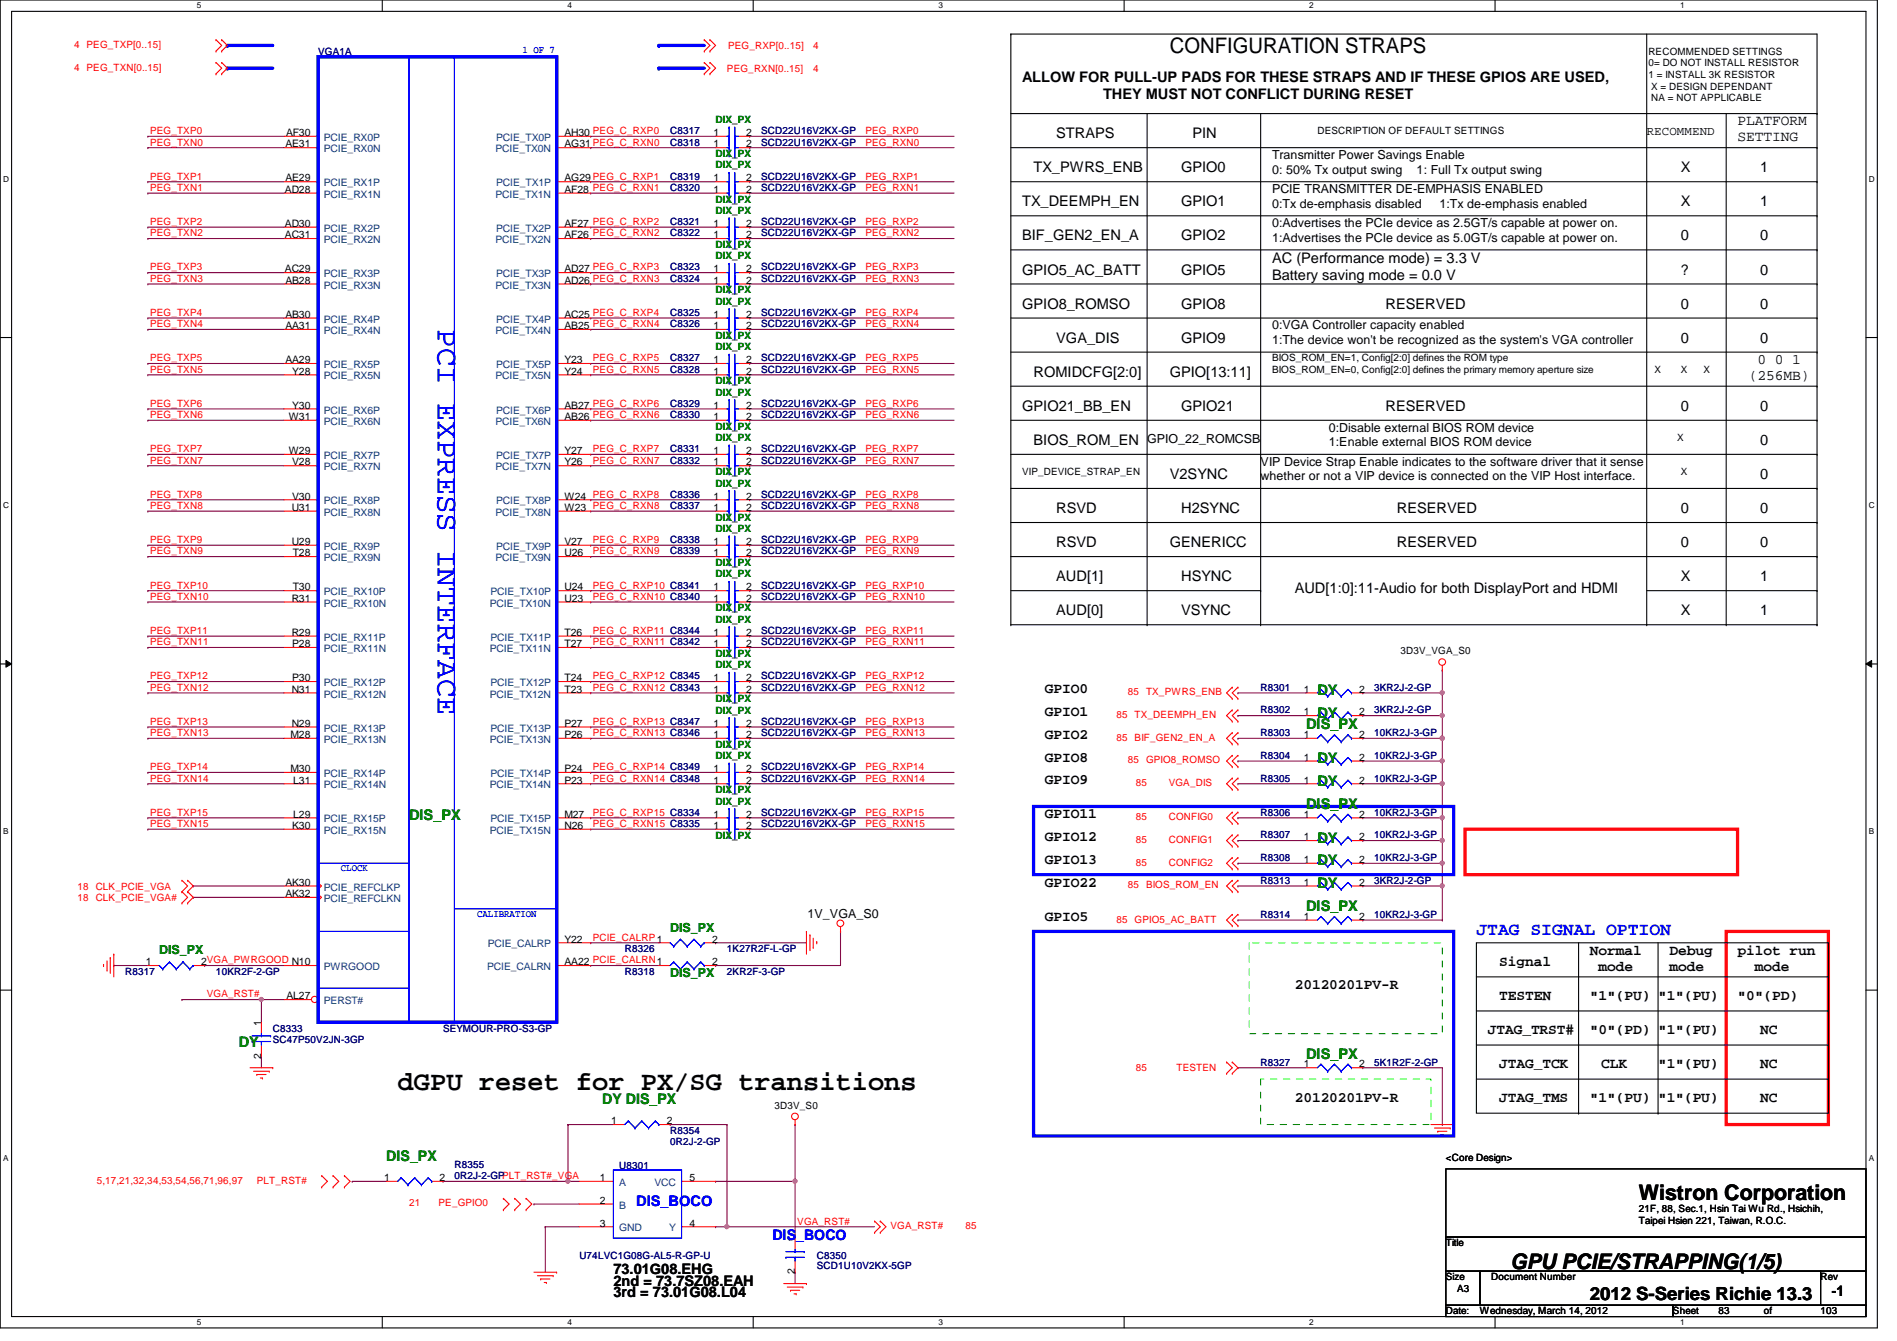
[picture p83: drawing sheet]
<svg xmlns="http://www.w3.org/2000/svg" width="297mm" height="210mm" viewBox="0 0 297 210" stroke-linecap="round" stroke-linejoin="round" font-family="sans-serif">
<defs><g id="words">
<text font-size="4.8" fill="#00f" x="68.5" y="51.6" transform="rotate(90 68.5 51.6)">PCI EXPRESS INTERFACE</text>
<text font-size="4.2" x="62.3" y="170.7">dGPU reset for PX/SG transitions</text>
<g font-size="3.3">
<text x="183.2" y="8.3">CONFIGURATION STRAPS</text>
<text x="256.6" y="187.9">Wistron Corporation</text>
<text x="236.5" y="198.6">GPU PCIE/STRAPPING(1/5)</text>
</g>
<text font-size="2.8" fill="#00f" x="231.2" y="146.4">JTAG SIGNAL OPTION</text>
<text font-size="2.8" x="249" y="203.5">2012 S-Series Richie 13.3</text>
<g font-size="2.3">
<text x="160.1" y="12.8">ALLOW FOR PULL-UP PADS FOR THESE STRAPS AND IF THESE GPIOS ARE USED,</text>
<text x="172.8" y="15.5">THEY MUST NOT CONFLICT DURING RESET</text>
<text x="165.4" y="21.6">STRAPS</text>
<text x="186.7" y="21.6">PIN</text>
<text x="272.1" y="19.6">PLATFORM</text>
<text x="272.1" y="22.1">SETTING</text>
<text x="161.8" y="27">TX_PWRS_ENB</text>
<text x="185" y="27">GPIO0</text>
<text x="263.2" y="27">X</text>
<text x="275.6" y="27">1</text>
<text x="160.1" y="32.3">TX_DEEMPH_EN</text>
<text x="185" y="32.3">GPIO1</text>
<text x="263.2" y="32.3">X</text>
<text x="275.6" y="32.3">1</text>
<text x="160.1" y="37.6">BIF_GEN2_EN_A</text>
<text x="185" y="37.6">GPIO2</text>
<text x="199.2" y="41.2">AC (Performance mode) = 3.3 V</text>
<text x="263.2" y="37.6">0</text>
<text x="275.6" y="37.6">0</text>
<text x="160.1" y="43">GPIO5_AC_BATT</text>
<text x="185" y="43">GPIO5</text>
<text x="199.2" y="43.9">Battery saving mode = 0.0 V</text>
<text x="263.2" y="43">?</text>
<text x="275.6" y="43">0</text>
<text x="160.1" y="48.3">GPIO8_ROMSO</text>
<text x="165.4" y="53.6">VGA_DIS</text>
<text x="185" y="53.6">GPIO9</text>
<text x="185" y="48.3">GPIO8</text>
<text x="217" y="48.3">RESERVED</text>
<text x="263.2" y="53.6">0</text>
<text x="263.2" y="48.3">0</text>
<text x="275.6" y="53.6">0</text>
<text x="275.6" y="48.3">0</text>
<text x="161.8" y="59">ROMIDCFG[2:0]</text>
<text x="183.2" y="59">GPIO[13:11]</text>
<text x="273.9" y="59.5">(256MB)</text>
<text x="275.2" y="57">0 0 1</text>
<text x="160.1" y="64.3">GPIO21_BB_EN</text>
<text x="185" y="64.3">GPIO21</text>
<text x="217" y="64.3">RESERVED</text>
<text x="263.2" y="64.3">0</text>
<text x="275.6" y="64.3">0</text>
<text x="161.8" y="69.6">BIOS_ROM_EN</text>
<text x="275.6" y="69.6">0</text>
<text x="183.2" y="75">V2SYNC</text>
<text x="275.6" y="75">0</text>
<text x="165.4" y="80.3">RSVD</text>
<text x="185" y="80.3">H2SYNC</text>
<text x="218.7" y="80.3">RESERVED</text>
<text x="263.2" y="80.3">0</text>
<text x="275.6" y="80.3">0</text>
<text x="165.4" y="85.6">RSVD</text>
<text x="183.2" y="85.6">GENERICC</text>
<text x="218.7" y="85.6">RESERVED</text>
<text x="263.2" y="85.6">0</text>
<text x="275.6" y="85.6">0</text>
<text x="165.4" y="91">AUD[1]</text>
<text x="185" y="91">HSYNC</text>
<text x="202.7" y="92.8">AUD[1:0]:11-Audio for both DisplayPort and HDMI</text>
<text x="263.2" y="91">X</text>
<text x="275.6" y="91">1</text>
<text x="165.4" y="96.3">AUD[0]</text>
<text x="185" y="96.3">VSYNC</text>
<text x="263.2" y="96.3">X</text>
<text x="275.6" y="96.3">1</text>
<text x="163.6" y="108.5">GPIO0</text>
<text x="163.6" y="112.1">GPIO1</text>
<text x="163.6" y="119.2">GPIO8</text>
<text x="163.6" y="115.7">GPIO2</text>
<text x="163.6" y="122.8">GPIO9</text>
<text x="163.6" y="128.1">GPIO11</text>
<text x="163.6" y="131.7">GPIO12</text>
<text x="163.6" y="135.2">GPIO13</text>
<text x="163.6" y="138.8">GPIO22</text>
<text x="163.6" y="144.1">GPIO5</text>
<text x="249" y="149.4">Normal</text>
<text x="261.4" y="149.4">Debug</text>
<text x="272.1" y="149.4">pilot run</text>
<text x="202.7" y="154.8">20120201PV-R</text>
<text x="234.7" y="151.2">Signal</text>
<text x="250.3" y="152">mode</text>
<text x="261.4" y="152">mode</text>
<text x="274.8" y="152">mode</text>
<text x="233" y="161.9">JTAG_TRST#</text>
<text x="234.7" y="156.5">TESTEN</text>
<text x="249" y="156.5">&quot;1&quot;(PU)</text>
<text x="249" y="161.9">&quot;0&quot;(PD) &quot;1&quot;(PU)</text>
<text x="259.6" y="156.5">&quot;1&quot;(PU)</text>
<text x="272.1" y="156.5">&quot;0&quot;(PD)</text>
<text x="275.6" y="161.9">NC</text>
<text x="234.7" y="167.2">JTAG_TCK</text>
<text x="250.7" y="167.2">CLK</text>
<text x="259.6" y="167.2">&quot;1&quot;(PU)</text>
<text x="275.6" y="167.2">NC</text>
<text x="202.7" y="172.6">20120201PV-R</text>
<text x="234.7" y="172.6">JTAG_TMS</text>
<text x="249" y="172.6">&quot;1&quot;(PU)</text>
<text x="259.6" y="172.6">&quot;1&quot;(PU)</text>
<text x="275.6" y="172.6">NC</text>
<text x="96.1" y="203">3rd = 73.01G08.L04</text>
<text x="96.1" y="201.3">2nd = 73.7SZ08.EAH</text>
<text x="96.1" y="199.5">73.01G08.EHG</text>
<text x="286.8" y="202.9">-1</text>
</g>
<g font-size="2.3" fill="#008000">
<text x="206.3" y="112.4">DY</text>
<text x="206.3" y="108.8">DY</text>
<text x="204.5" y="114.1">DIS_PX</text>
<text x="206.3" y="119.5">DY</text>
<text x="206.3" y="123">DY</text>
<text x="64" y="128.4">DIS_PX</text>
<text x="204.5" y="126.6">DIS_PX</text>
<text x="206.3" y="131.9">DY</text>
<text x="206.3" y="135.5">DY</text>
<text x="204.5" y="142.6">DIS_PX</text>
<text x="206.3" y="139">DY</text>
<text x="37.4" y="163.9">DY</text>
<text x="204.5" y="165.7">DIS_PX</text>
<text x="94.3" y="172.8">DY DIS_PX</text>
<text x="60.5" y="181.7">DIS_PX</text>
</g>
<g font-size="2.3" fill="#00f">
<text x="99.6" y="188.8">DIS_BOCO</text>
<text x="120.9" y="194.1">DIS_BOCO</text>
</g>
<g font-size="1.9">
<text x="257.8" y="21.1">RECOMMEND</text>
<text x="199.2" y="24.9">Transmitter Power Savings Enable</text>
<text x="199.2" y="27.2">0: 50% Tx output swing</text>
<text x="221.8" y="27.2">1: Full Tx output swing</text>
<text x="199.2" y="35.6">0:Advertises the PCIe device as 2.5GT/s capable at power on.</text>
<text x="199.2" y="30.2">PCIE TRANSMITTER DE-EMPHASIS ENABLED</text>
<text x="199.2" y="32.5">0:Tx de-emphasis disabled</text>
<text x="225.4" y="32.5">1:Tx de-emphasis enabled</text>
<text x="199.2" y="37.8">1:Advertises the PCIe device as 5.0GT/s capable at power on.</text>
<text x="199.2" y="51.6">0:VGA Controller capacity enabled</text>
<text x="199.2" y="53.8">1:The device won't be recognized as the system's VGA controller</text>
<text x="179.6" y="69.3">GPIO_22_ROMCSB</text>
<text x="208.1" y="67.6">0:Disable external BIOS ROM device</text>
<text x="208.1" y="69.8">1:Enable external BIOS ROM device</text>
<text x="197.4" y="72.9">VIP Device Strap Enable indicates to the software driver that it sense</text>
<text x="197.4" y="75.2">whether or not a VIP device is connected on the VIP Host interface.</text>
<text x="126.4" y="143.7">1V_VGA_S0</text>
</g>
<g font-size="1.9" fill="#008000">
<text x="24.9" y="149.4">DIS_PX</text>
<text x="104.9" y="145.8">DIS_PX</text>
<text x="104.9" y="153">DIS_PX</text>
</g>
<g font-size="1.6" fill="#f00">
<text x="11.6" y="11">4 PEG_TXN[0..15]</text>
<text x="11.6" y="7.5">4 PEG_TXP[0..15]</text>
<text x="113.8" y="11.2">PEG_RXN[0..15]</text>
<text x="114" y="7.7">PEG_RXP[0..15]</text>
<text x="127.3" y="11.2">4</text>
<text x="127.3" y="7.7">4</text>
<text x="23.5" y="21">PEG_TXP0</text>
<text x="23.5" y="22.8">PEG_TXN0</text>
<text x="135.5" y="21">PEG_RXP0</text>
<text x="135.5" y="22.8">PEG_RXN0</text>
<text x="23.5" y="28.1">PEG_TXP1</text>
<text x="23.5" y="29.9">PEG_TXN1</text>
<text x="135.5" y="28.1">PEG_RXP1</text>
<text x="135.5" y="29.9">PEG_RXN1</text>
<text x="23.5" y="35.2">PEG_TXP2</text>
<text x="135.5" y="35.2">PEG_RXP2</text>
<text x="23.5" y="37">PEG_TXN2</text>
<text x="135.5" y="37">PEG_RXN2</text>
<text x="23.5" y="42.3">PEG_TXP3</text>
<text x="23.5" y="44.1">PEG_TXN3</text>
<text x="135.5" y="42.3">PEG_RXP3</text>
<text x="135.5" y="44.1">PEG_RXN3</text>
<text x="23.5" y="49.4">PEG_TXP4</text>
<text x="23.5" y="51.2">PEG_TXN4</text>
<text x="135.5" y="49.4">PEG_RXP4</text>
<text x="135.5" y="51.2">PEG_RXN4</text>
<text x="23.5" y="56.6">PEG_TXP5</text>
<text x="23.5" y="58.3">PEG_TXN5</text>
<text x="92.8" y="56.6">PEG_C_RXP5</text>
<text x="92.8" y="58.3">PEG_C_RXN5</text>
<text x="135.5" y="56.6">PEG_RXP5</text>
<text x="135.5" y="58.3">PEG_RXN5</text>
<text x="23.5" y="63.7">PEG_TXP6</text>
<text x="23.5" y="65.4">PEG_TXN6</text>
<text x="135.5" y="63.7">PEG_RXP6</text>
<text x="135.5" y="65.4">PEG_RXN6</text>
<text x="23.5" y="70.8">PEG_TXP7</text>
<text x="92.8" y="70.8">PEG_C_RXP7</text>
<text x="135.5" y="70.8">PEG_RXP7</text>
<text x="23.5" y="77.9">PEG_TXP8</text>
<text x="23.5" y="72.6">PEG_TXN7</text>
<text x="92.8" y="72.6">PEG_C_RXN7</text>
<text x="135.5" y="72.6">PEG_RXN7</text>
<text x="135.5" y="77.9">PEG_RXP8</text>
<text x="23.5" y="79.7">PEG_TXN8</text>
<text x="135.5" y="79.7">PEG_RXN8</text>
<text x="23.5" y="85">PEG_TXP9</text>
<text x="23.5" y="86.8">PEG_TXN9</text>
<text x="92.8" y="85">PEG_C_RXP9</text>
<text x="92.8" y="86.8">PEG_C_RXN9</text>
<text x="135.5" y="85">PEG_RXP9</text>
<text x="135.5" y="86.8">PEG_RXN9</text>
<text x="23.5" y="92.1">PEG_TXP10</text>
<text x="23.5" y="93.9">PEG_TXN10</text>
<text x="92.8" y="92.1">PEG_C_RXP10 C8341</text>
<text x="92.8" y="93.9">PEG_C_RXN10 C8340</text>
<text x="135.5" y="92.1">PEG_RXP10</text>
<text x="135.5" y="93.9">PEG_RXN10</text>
<text x="23.5" y="99.2">PEG_TXP11</text>
<text x="23.5" y="101">PEG_TXN11</text>
<text x="92.8" y="99.2">PEG_C_RXP11 C8344</text>
<text x="92.8" y="101">PEG_C_RXN11 C8342</text>
<text x="135.5" y="99.2">PEG_RXP11</text>
<text x="135.5" y="101">PEG_RXN11</text>
<text x="23.5" y="106.3">PEG_TXP12</text>
<text x="92.8" y="106.3">PEG_C_RXP12 C8345</text>
<text x="135.5" y="106.3">PEG_RXP12</text>
<text x="23.5" y="113.5">PEG_TXP13</text>
<text x="23.5" y="108.1">PEG_TXN12</text>
<text x="92.8" y="113.5">PEG_C_RXP13 C8347</text>
<text x="92.8" y="108.1">PEG_C_RXN12 C8343</text>
<text x="135.5" y="113.5">PEG_RXP13</text>
<text x="135.5" y="108.1">PEG_RXN12</text>
<text x="174.8" y="112.4">85 TX_DEEMPH_EN</text>
<text x="176.6" y="108.8">85 TX_PWRS_ENB</text>
<text x="23.5" y="115.2">PEG_TXN13</text>
<text x="92.8" y="115.2">PEG_C_RXN13 C8346</text>
<text x="135.5" y="115.2">PEG_RXN13</text>
<text x="174.8" y="116">85 BIF_GEN2_EN_A</text>
<text x="176.6" y="119.5">85 GPIO8_ROMSO</text>
<text x="23.5" y="120.6">PEG_TXP14</text>
<text x="23.5" y="122.3">PEG_TXN14</text>
<text x="92.8" y="120.6">PEG_C_RXP14 C8349</text>
<text x="92.8" y="122.3">PEG_C_RXN14 C8348</text>
<text x="135.5" y="120.6">PEG_RXP14</text>
<text x="135.5" y="122.3">PEG_RXN14</text>
<text x="177.8" y="123.1">85</text>
<text x="183" y="123.1">VGA_DIS</text>
<text x="23.5" y="127.7">PEG_TXP15</text>
<text x="23.5" y="129.5">PEG_TXN15</text>
<text x="92.8" y="129.5">PEG_C_RXN15 C8335</text>
<text x="92.8" y="127.7">PEG_C_RXP15 C8334</text>
<text x="135.5" y="127.7">PEG_RXP15</text>
<text x="135.5" y="129.5">PEG_RXN15</text>
<text x="177.8" y="128.4">85</text>
<text x="177.8" y="132">85</text>
<text x="183" y="128.4">CONFIG0</text>
<text x="183" y="132">CONFIG1</text>
<text x="177.8" y="135.5">85</text>
<text x="183" y="135.5">CONFIG2</text>
<text x="12.1" y="139.2">18 CLK_PCIE_VGA</text>
<text x="12.1" y="141">18 CLK_PCIE_VGA#</text>
<text x="176.6" y="139.1">85 BIOS_ROM_EN</text>
<text x="92.8" y="147.2">PCIE_CALRP1</text>
<text x="174.8" y="144.4">85 GPIO5_AC_BATT</text>
<text x="32.4" y="156.1">VGA_RST#</text>
<text x="177.8" y="167.7">85</text>
<text x="184.2" y="167.7">TESTEN</text>
<text x="15.2" y="185.3">5,17,21,32,34,53,54,56,71,96,97</text>
<text x="40.2" y="185.3">PLT_RST#</text>
<text x="64" y="188.8">21</text>
<text x="68.7" y="188.8">PE_GPIO0</text>
<text x="124.8" y="191.7">VGA_RST#</text>
<text x="139.4" y="192.4">VGA_RST#</text>
<text x="151.2" y="192.4">85</text>
</g>
<g font-size="1.6" fill="#000080">
<text x="49.8" y="8.6">VGA1A</text>
<text x="104.9" y="21">C8317</text>
<text x="104.9" y="22.8">C8318</text>
<text x="119.2" y="21">SCD22U16V2KX-GP</text>
<text x="119.2" y="22.8">SCD22U16V2KX-GP</text>
<text x="104.9" y="28.1">C8319</text>
<text x="104.9" y="29.9">C8320</text>
<text x="119.2" y="28.1">SCD22U16V2KX-GP</text>
<text x="119.2" y="29.9">SCD22U16V2KX-GP</text>
<text x="104.9" y="35.2">C8321</text>
<text x="119.2" y="35.2">SCD22U16V2KX-GP</text>
<text x="104.9" y="37">C8322</text>
<text x="119.2" y="37">SCD22U16V2KX-GP</text>
<text x="104.9" y="42.3">C8323</text>
<text x="104.9" y="44.1">C8324</text>
<text x="119.2" y="42.3">SCD22U16V2KX-GP</text>
<text x="119.2" y="44.1">SCD22U16V2KX-GP</text>
<text x="104.9" y="49.4">C8325</text>
<text x="104.9" y="51.2">C8326</text>
<text x="119.2" y="49.4">SCD22U16V2KX-GP</text>
<text x="119.2" y="51.2">SCD22U16V2KX-GP</text>
<text x="104.9" y="56.6">C8327</text>
<text x="104.9" y="58.3">C8328</text>
<text x="119.2" y="56.6">SCD22U16V2KX-GP</text>
<text x="119.2" y="58.3">SCD22U16V2KX-GP</text>
<text x="104.9" y="65.4">C8330</text>
<text x="104.9" y="63.7">C8329</text>
<text x="119.2" y="65.4">SCD22U16V2KX-GP</text>
<text x="119.2" y="63.7">SCD22U16V2KX-GP</text>
<text x="104.9" y="70.8">C8331</text>
<text x="119.2" y="70.8">SCD22U16V2KX-GP</text>
<text x="104.9" y="77.9">C8336</text>
<text x="104.9" y="72.6">C8332</text>
<text x="119.2" y="77.9">SCD22U16V2KX-GP</text>
<text x="119.2" y="72.6">SCD22U16V2KX-GP</text>
<text x="104.9" y="79.7">C8337</text>
<text x="119.2" y="79.7">SCD22U16V2KX-GP</text>
<text x="104.9" y="86.8">C8339</text>
<text x="104.9" y="85">C8338</text>
<text x="119.2" y="86.8">SCD22U16V2KX-GP</text>
<text x="119.2" y="85">SCD22U16V2KX-GP</text>
<text x="119.2" y="92.1">SCD22U16V2KX-GP</text>
<text x="119.2" y="93.9">SCD22U16V2KX-GP</text>
<text x="119.2" y="101">SCD22U16V2KX-GP</text>
<text x="119.2" y="99.2">SCD22U16V2KX-GP</text>
<text x="119.2" y="106.3">SCD22U16V2KX-GP</text>
<text x="119.2" y="113.5">SCD22U16V2KX-GP</text>
<text x="119.2" y="108.1">SCD22U16V2KX-GP</text>
<text x="197.4" y="111.7">R8302</text>
<text x="197.4" y="108.1">R8301</text>
<text x="215.2" y="111.7">3KR2J-2-GP</text>
<text x="215.2" y="108.1">3KR2J-2-GP</text>
<text x="119.2" y="115.2">SCD22U16V2KX-GP</text>
<text x="197.4" y="118.8">R8304</text>
<text x="197.4" y="115.2">R8303</text>
<text x="215.2" y="118.8">10KR2J-3-GP</text>
<text x="215.2" y="115.2">10KR2J-3-GP</text>
<text x="119.2" y="122.3">SCD22U16V2KX-GP</text>
<text x="119.2" y="120.6">SCD22U16V2KX-GP</text>
<text x="197.4" y="122.3">R8305</text>
<text x="215.2" y="122.3">10KR2J-3-GP</text>
<text x="119.2" y="129.5">SCD22U16V2KX-GP</text>
<text x="119.2" y="127.7">SCD22U16V2KX-GP</text>
<text x="197.4" y="127.7">R8306</text>
<text x="197.4" y="131.2">R8307</text>
<text x="215.2" y="127.7">10KR2J-3-GP</text>
<text x="215.2" y="131.2">10KR2J-3-GP</text>
<text x="197.4" y="134.8">R8308</text>
<text x="215.2" y="134.8">10KR2J-3-GP</text>
<text x="197.4" y="143.7">R8314</text>
<text x="197.4" y="138.3">R8313</text>
<text x="215.2" y="143.7">10KR2J-3-GP</text>
<text x="215.2" y="138.3">3KR2J-2-GP</text>
<text x="97.8" y="149">R8326</text>
<text x="113.8" y="149">1K27R2F-L-GP</text>
<text x="19.6" y="152.6">R8317</text>
<text x="33.8" y="152.6">10KR2F-2-GP</text>
<text x="97.8" y="152.6">R8318</text>
<text x="113.8" y="152.6">2KR2F-3-GP</text>
<text x="42.7" y="161.5">C8333</text>
<text x="69.4" y="161.5">SEYMOUR-PRO-S3-GP</text>
<text x="42.7" y="163.2">SC47P50V2JN-3GP</text>
<text x="197.4" y="166.8">R8327</text>
<text x="215.2" y="166.8">5K1R2F-2-GP</text>
<text x="104.9" y="177.5">R8354</text>
<text x="104.9" y="179.2">0R2J-2-GP</text>
<text x="71.2" y="182.8">R8355</text>
<text x="71.2" y="184.6">0R2J-2-GPPLT_RST#_VGA</text>
<text x="96.9" y="183">U8301</text>
<text x="90.7" y="197">U74LVC1G08G-AL5-R-GP-U</text>
<text x="127.9" y="197">C8350</text>
<text x="127.9" y="198.6">SCD1U10V2KX-5GP</text>
</g>
<g font-size="1.6" fill="#00f">
<text x="81.8" y="8.3">1 OF 7</text>
<text x="53.4" y="136.4">CLOCK</text>
<text x="74.7" y="143.5">CALIBRATION</text>
</g>
<g font-size="1.6">
<text x="258.1" y="8.6">RECOMMENDED SETTINGS</text>
<text x="258.1" y="10.4">0= DO NOT INSTALL RESISTOR</text>
<text x="258.1" y="12.2">1 = INSTALL 3K RESISTOR</text>
<text x="258.5" y="14">X = DESIGN DEPENDANT</text>
<text x="258.5" y="15.8">NA = NOT APPLICABLE</text>
<text x="44.7" y="23.1">AE31</text>
<text x="44.8" y="21.3">AF30</text>
<text x="88.4" y="23.1">AG31 PEG_C_RXN0</text>
<text x="88.4" y="21.3">AH30 PEG_C_RXP0</text>
<text x="111.7" y="21.3">1</text>
<text x="111.7" y="23.1">1</text>
<text x="116.8" y="21.3">2</text>
<text x="116.8" y="23.1">2</text>
<text x="206.3" y="21">DESCRIPTION OF DEFAULT SETTINGS</text>
<text x="44.7" y="28.4">AE29</text>
<text x="88.4" y="28.4">AG29 PEG_C_RXP1</text>
<text x="111.7" y="28.4">1</text>
<text x="116.8" y="28.4">2</text>
<text x="44.6" y="30.2">AD28</text>
<text x="44.6" y="35.5">AD30</text>
<text x="88.4" y="30.2">AF28 PEG_C_RXN1</text>
<text x="88.4" y="35.5">AF27 PEG_C_RXP2</text>
<text x="111.7" y="30.2">1</text>
<text x="111.7" y="35.5">1</text>
<text x="116.8" y="30.2">2</text>
<text x="116.8" y="35.5">2</text>
<text x="44.6" y="37.3">AC31</text>
<text x="88.4" y="37.3">AF26 PEG_C_RXN2</text>
<text x="111.7" y="37.3">1</text>
<text x="116.8" y="37.3">2</text>
<text x="44.6" y="42.6">AC29</text>
<text x="44.7" y="44.4">AB28</text>
<text x="88.4" y="44.4">AD26 PEG_C_RXN3</text>
<text x="88.4" y="42.6">AD27 PEG_C_RXP3</text>
<text x="111.7" y="42.6">1</text>
<text x="111.7" y="44.4">1</text>
<text x="116.8" y="42.6">2</text>
<text x="116.8" y="44.4">2</text>
<text x="44.7" y="51.5">AA31</text>
<text x="44.7" y="49.7">AB30</text>
<text x="88.4" y="51.5">AB25 PEG_C_RXN4</text>
<text x="88.4" y="49.7">AC25 PEG_C_RXP4</text>
<text x="111.7" y="49.7">1</text>
<text x="111.7" y="51.5">1</text>
<text x="116.8" y="49.7">2</text>
<text x="116.8" y="51.5">2</text>
<text x="44.7" y="56.9">AA29</text>
<text x="45.8" y="58.6">Y28</text>
<text x="88.4" y="58.6">Y24</text>
<text x="88.4" y="56.9">Y23</text>
<text x="111.7" y="56.9">1</text>
<text x="111.7" y="58.6">1</text>
<text x="116.8" y="56.9">2</text>
<text x="116.8" y="58.6">2</text>
<text x="199.2" y="56.6">BIOS_ROM_EN=1, Config[2:0] defines the ROM type</text>
<text x="199.2" y="58.4">BIOS_ROM_EN=0, Config[2:0] defines the primary memory aperture size</text>
<text x="259.1" y="58.3">X</text>
<text x="263.2" y="58.3">X</text>
<text x="266.7" y="58.3">X</text>
<text x="45.2" y="65.7">W31</text>
<text x="45.8" y="64">Y30</text>
<text x="88.4" y="65.7">AB26 PEG_C_RXN6</text>
<text x="88.4" y="64">AB27 PEG_C_RXP6</text>
<text x="111.7" y="65.7">1</text>
<text x="111.7" y="64">1</text>
<text x="116.8" y="65.7">2</text>
<text x="116.8" y="64">2</text>
<text x="45.2" y="71.1">W29</text>
<text x="88.4" y="71.1">Y27</text>
<text x="111.7" y="71.1">1</text>
<text x="116.8" y="71.1">2</text>
<text x="262.6" y="69">X</text>
<text x="45.8" y="72.9">V28</text>
<text x="88.4" y="72.9">Y26</text>
<text x="111.7" y="72.9">1</text>
<text x="116.8" y="72.9">2</text>
<text x="160.1" y="74.3">VIP_DEVICE_STRAP_EN</text>
<text x="263.2" y="74.3">X</text>
<text x="45.7" y="80">U31</text>
<text x="45.8" y="78.2">V30</text>
<text x="88.4" y="80">W23 PEG_C_RXN8</text>
<text x="88.4" y="78.2">W24 PEG_C_RXP8</text>
<text x="111.7" y="80">1</text>
<text x="111.7" y="78.2">1</text>
<text x="116.8" y="80">2</text>
<text x="116.8" y="78.2">2</text>
<text x="45.7" y="85.3">U29</text>
<text x="45.8" y="87.1">T28</text>
<text x="88.4" y="87.1">U26</text>
<text x="88.4" y="85.3">V27</text>
<text x="111.7" y="87.1">1</text>
<text x="111.7" y="85.3">1</text>
<text x="116.8" y="87.1">2</text>
<text x="116.8" y="85.3">2</text>
<text x="45.7" y="94.2">R31</text>
<text x="45.8" y="92.4">T30</text>
<text x="88.4" y="94.2">U23</text>
<text x="88.4" y="92.4">U24</text>
<text x="111.7" y="92.4">1</text>
<text x="111.7" y="94.2">1</text>
<text x="116.8" y="92.4">2</text>
<text x="116.8" y="94.2">2</text>
<text x="45.7" y="99.5">R29</text>
<text x="45.8" y="101.3">P28</text>
<text x="88.4" y="101.3">T27</text>
<text x="88.4" y="99.5">T26</text>
<text x="111.7" y="101.3">1</text>
<text x="111.7" y="99.5">1</text>
<text x="116.8" y="101.3">2</text>
<text x="116.8" y="99.5">2</text>
<text x="45.8" y="106.6">P30</text>
<text x="88.4" y="106.6">T24</text>
<text x="111.7" y="106.6">1</text>
<text x="116.8" y="106.6">2</text>
<text x="219.3" y="102.4">3D3V_VGA_S0</text>
<text x="45.7" y="108.4">N31</text>
<text x="45.7" y="113.7">N29</text>
<text x="88.4" y="108.4">T23</text>
<text x="88.4" y="113.7">P27</text>
<text x="111.7" y="113.7">1</text>
<text x="111.7" y="108.4">1</text>
<text x="116.8" y="113.7">2</text>
<text x="116.8" y="108.4">2</text>
<text x="204.2" y="112">1</text>
<text x="204.2" y="108.4">1</text>
<text x="212.8" y="112">2</text>
<text x="212.8" y="108.4">2</text>
<text x="45.5" y="115.5">M28</text>
<text x="88.4" y="115.5">P26</text>
<text x="111.7" y="115.5">1</text>
<text x="116.8" y="115.5">2</text>
<text x="204.2" y="119.1">1</text>
<text x="204.2" y="115.5">1</text>
<text x="212.8" y="119.1">2</text>
<text x="212.8" y="115.5">2</text>
<text x="45.5" y="120.9">M30</text>
<text x="45.9" y="122.6">L31</text>
<text x="88.4" y="122.6">P23</text>
<text x="88.4" y="120.9">P24</text>
<text x="111.7" y="122.6">1</text>
<text x="111.7" y="120.9">1</text>
<text x="116.8" y="122.6">2</text>
<text x="116.8" y="120.9">2</text>
<text x="204.2" y="122.6">1</text>
<text x="212.8" y="122.6">2</text>
<text x="45.8" y="129.8">K30</text>
<text x="45.9" y="128">L29</text>
<text x="88.4" y="129.8">N26</text>
<text x="88.4" y="128">M27</text>
<text x="111.7" y="129.8">1</text>
<text x="111.7" y="128">1</text>
<text x="116.8" y="129.8">2</text>
<text x="116.8" y="128">2</text>
<text x="204.2" y="128">1</text>
<text x="204.2" y="131.5">1</text>
<text x="212.8" y="128">2</text>
<text x="212.8" y="131.5">2</text>
<text x="204.2" y="135.1">1</text>
<text x="212.8" y="135.1">2</text>
<text x="44.7" y="140.4">AK32</text>
<text x="44.7" y="138.6">AK30</text>
<text x="204.2" y="144">1</text>
<text x="204.2" y="138.6">1</text>
<text x="212.8" y="144">2</text>
<text x="212.8" y="138.6">2</text>
<text x="88.4" y="147.5">Y22</text>
<text x="111.5" y="147.5">2</text>
<text x="22.8" y="151.1">1</text>
<text x="31.5" y="151.1">2VGA_PWRGOOD N10</text>
<text x="88.4" y="151.1">AA22 PCIE_CALRN1</text>
<text x="111.5" y="151.1">2</text>
<text x="40.9" y="160.6" transform="rotate(-90 40.9 160.6)">1</text>
<text x="44.9" y="156.4">AL27</text>
<text x="40.9" y="165.7" transform="rotate(-90 40.9 165.7)">2</text>
<text x="204.2" y="167.1">1</text>
<text x="212.8" y="167.1">2</text>
<text x="121.3" y="173.6">3D3V_S0</text>
<text x="95.7" y="176">1</text>
<text x="104.4" y="176">2</text>
<text x="60.2" y="184.9">1</text>
<text x="68.8" y="184.9">2</text>
<text x="93.9" y="184.9">1</text>
<text x="107.9" y="184.9">5</text>
<text x="226.4" y="181.7">&lt;Core Design&gt;</text>
<text x="93.9" y="188.4">2</text>
<text x="93.9" y="192">3</text>
<text x="107.9" y="192">4</text>
<text x="256.6" y="189.7">21F, 88, Sec.1, Hsin Tai Wu Rd., Hsichih,</text>
<text x="256.6" y="191.6">Taipei Hsien 221, Taiwan, R.O.C.</text>
<text x="124.5" y="194.4" transform="rotate(-90 124.5 194.4)">1</text>
<text x="226.4" y="195.1">Title</text>
<text x="124.5" y="199.5" transform="rotate(-90 124.5 199.5)">2</text>
<text x="226.4" y="200.4">Size</text>
<text x="228.2" y="202.2">A3</text>
<text x="233.5" y="200.4">Document Number</text>
<text x="285.1" y="200.4">Rev</text>
<text x="226.4" y="205.7">Date:</text>
<text x="231.7" y="205.7">Wednesday, March 14, 2012</text>
<text x="262" y="205.7">Sheet</text>
<text x="269.1" y="205.7">83</text>
<text x="276.2" y="205.7">of</text>
<text x="285.1" y="205.7">103</text>
</g>
<g font-size="1.6" fill="#004080">
<text x="50.7" y="23.8">PCIE_RX0N</text>
<text x="50.7" y="22.1">PCIE_RX0P</text>
<text x="77.6" y="23.8">PCIE_TX0N</text>
<text x="77.7" y="22.1">PCIE_TX0P</text>
<text x="50.7" y="29.2">PCIE_RX1P</text>
<text x="77.7" y="29.2">PCIE_TX1P</text>
<text x="50.7" y="30.9">PCIE_RX1N</text>
<text x="77.6" y="30.9">PCIE_TX1N</text>
<text x="50.7" y="38.1">PCIE_RX2N</text>
<text x="50.7" y="36.3">PCIE_RX2P</text>
<text x="77.6" y="38.1">PCIE_TX2N</text>
<text x="77.7" y="36.3">PCIE_TX2P</text>
<text x="50.7" y="45.2">PCIE_RX3N</text>
<text x="50.7" y="43.4">PCIE_RX3P</text>
<text x="77.6" y="45.2">PCIE_TX3N</text>
<text x="77.7" y="43.4">PCIE_TX3P</text>
<text x="50.7" y="52.3">PCIE_RX4N</text>
<text x="50.7" y="50.5">PCIE_RX4P</text>
<text x="77.6" y="52.3">PCIE_TX4N</text>
<text x="77.7" y="50.5">PCIE_TX4P</text>
<text x="50.7" y="59.4">PCIE_RX5N</text>
<text x="50.7" y="57.6">PCIE_RX5P</text>
<text x="77.6" y="59.4">PCIE_TX5N</text>
<text x="77.7" y="57.6">PCIE_TX5P</text>
<text x="50.7" y="64.7">PCIE_RX6P</text>
<text x="77.7" y="64.7">PCIE_TX6P</text>
<text x="50.7" y="66.5">PCIE_RX6N</text>
<text x="50.7" y="71.8">PCIE_RX7P</text>
<text x="77.6" y="66.5">PCIE_TX6N</text>
<text x="77.7" y="71.8">PCIE_TX7P</text>
<text x="50.7" y="73.6">PCIE_RX7N</text>
<text x="77.6" y="73.6">PCIE_TX7N</text>
<text x="50.7" y="80.7">PCIE_RX8N</text>
<text x="50.7" y="79">PCIE_RX8P</text>
<text x="77.6" y="80.7">PCIE_TX8N</text>
<text x="77.7" y="79">PCIE_TX8P</text>
<text x="50.7" y="87.8">PCIE_RX9N</text>
<text x="50.7" y="86.1">PCIE_RX9P</text>
<text x="77.6" y="87.8">PCIE_TX9N</text>
<text x="77.7" y="86.1">PCIE_TX9P</text>
<text x="50.7" y="95">PCIE_RX10N</text>
<text x="50.7" y="93.2">PCIE_RX10P</text>
<text x="76.7" y="95">PCIE_TX10N</text>
<text x="76.8" y="93.2">PCIE_TX10P</text>
<text x="50.7" y="100.3">PCIE_RX11P</text>
<text x="76.8" y="100.3">PCIE_TX11P</text>
<text x="50.7" y="102.1">PCIE_RX11N</text>
<text x="50.7" y="107.4">PCIE_RX12P</text>
<text x="76.7" y="102.1">PCIE_TX11N</text>
<text x="76.8" y="107.4">PCIE_TX12P</text>
<text x="50.7" y="109.2">PCIE_RX12N</text>
<text x="76.7" y="109.2">PCIE_TX12N</text>
<text x="50.7" y="116.3">PCIE_RX13N</text>
<text x="50.7" y="114.5">PCIE_RX13P</text>
<text x="76.7" y="116.3">PCIE_TX13N</text>
<text x="76.8" y="114.5">PCIE_TX13P</text>
<text x="50.7" y="123.4">PCIE_RX14N</text>
<text x="50.7" y="121.6">PCIE_RX14P</text>
<text x="76.7" y="123.4">PCIE_TX14N</text>
<text x="76.8" y="121.6">PCIE_TX14P</text>
<text x="50.7" y="130.5">PCIE_RX15N</text>
<text x="50.7" y="128.7">PCIE_RX15P</text>
<text x="76.7" y="130.5">PCIE_TX15N</text>
<text x="76.8" y="128.7">PCIE_TX15P</text>
<text x="50.7" y="141.2">PCIE_REFCLKN</text>
<text x="50.7" y="139.4">PCIE_REFCLKP</text>
<text x="76.4" y="148.3">PCIE_CALRP</text>
<text x="50.7" y="151.8">PWRGOOD</text>
<text x="76.3" y="151.8">PCIE_CALRN</text>
<text x="50.7" y="157.2">PERST#</text>
<text x="96.9" y="185.6">A</text>
<text x="102.5" y="185.6">VCC</text>
<text x="96.9" y="189.2">B</text>
<text x="96.9" y="192.7">GND</text>
<text x="104.8" y="192.7">Y</text>
</g>
<g font-size="1.6" fill="#008000">
<text x="112.1" y="19.3">DIX_PX</text>
<text x="112.1" y="26.4">DIX_PX</text>
<text x="112.1" y="24.6">DIX_PX</text>
<text x="112.1" y="31.7">DIX_PX</text>
<text x="112.1" y="33.5">DIX_PX</text>
<text x="112.1" y="38.8">DIX_PX</text>
<text x="112.1" y="40.6">DIX_PX</text>
<text x="112.1" y="47.7">DIX_PX</text>
<text x="112.1" y="45.9">DIX_PX</text>
<text x="112.1" y="53">DIX_PX</text>
<text x="112.1" y="54.8">DIX_PX</text>
<text x="112.1" y="60.2">DIX_PX</text>
<text x="112.1" y="61.9">DIX_PX</text>
<text x="112.1" y="69">DIX_PX</text>
<text x="112.1" y="67.3">DIX_PX</text>
<text x="112.1" y="76.2">DIX_PX</text>
<text x="112.1" y="74.4">DIX_PX</text>
<text x="112.1" y="83.3">DIX_PX</text>
<text x="112.1" y="81.5">DIX_PX</text>
<text x="112.1" y="88.6">DIX_PX</text>
<text x="112.1" y="90.4">DIX_PX</text>
<text x="112.1" y="95.7">DIX_PX</text>
<text x="112.1" y="97.5">DIX_PX</text>
<text x="112.1" y="102.8">DIX_PX</text>
<text x="112.1" y="104.6">DIX_PX</text>
<text x="112.1" y="111.7">DIX_PX</text>
<text x="112.1" y="109.9">DIX_PX</text>
<text x="112.1" y="118.8">DIX_PX</text>
<text x="112.1" y="117.1">DIX_PX</text>
<text x="112.1" y="124.2">DIX_PX</text>
<text x="112.1" y="125.9">DIX_PX</text>
<text x="112.1" y="131.3">DIX_PX</text>
</g>
<g font-size="1.3">
<text x="30.8" y="1.3">5</text>
<text x="88.9" y="1.3">4</text>
<text x="146.9" y="1.3">3</text>
<text x="205" y="1.3">2</text>
<text x="263.1" y="1.3">1</text>
<text x=".5" y="28.4">D</text>
<text x="292.6" y="28.4">D</text>
<text x=".5" y="79.5">C</text>
<text x="292.6" y="79.5">C</text>
<text x=".5" y="130.6">B</text>
<text x="292.6" y="130.6">B</text>
<text x=".5" y="181.7">A</text>
<text x="292.6" y="181.7">A</text>
<text x="30.8" y="207.4">5</text>
<text x="88.9" y="207.4">4</text>
<text x="146.9" y="207.4">3</text>
<text x="205" y="207.4">2</text>
<text x="263.1" y="207.4">1</text>
</g>
</g></defs>
<path d="M0 0h294v207.9h-294zM1.8 1.8h290.4v204.3h-290.4z" fill="none" stroke="#000" stroke-width=".17"/>
<g fill="#fff">
<path d="M30.8 .2h.7v1.4h-.7z"/>
<path d="M30.8 206.2h.7v1.4h-.7z"/>
</g>
<path d="M59.9 0v1.8M59.9 206.1v1.8" fill="none" stroke="#000" stroke-width=".17"/>
<g fill="#fff">
<path d="M88.9 .2h.6v1.4h-.6z"/>
<path d="M88.9 206.2h.6v1.4h-.6z"/>
</g>
<path d="M117.9 0v1.8M117.9 206.1v1.8" fill="none" stroke="#000" stroke-width=".17"/>
<g fill="#fff">
<path d="M146.9 .2h.7v1.4h-.7z"/>
<path d="M146.9 206.2h.7v1.4h-.7z"/>
</g>
<path d="M176 0v1.8M176 206.1v1.8" fill="none" stroke="#000" stroke-width=".17"/>
<g fill="#fff">
<path d="M205 .2h.7v1.4h-.7z"/>
<path d="M205 206.2h.7v1.4h-.7z"/>
</g>
<path d="M234.1 0v1.8M234.1 206.1v1.8" fill="none" stroke="#000" stroke-width=".17"/>
<g fill="#fff">
<path d="M263.1 .2h.7v1.4h-.7z"/>
<path d="M263.1 206.2h.7v1.4h-.7z"/>
<path d="M.5 27.3h.9v1.4h-.9z"/>
<path d="M292.6 27.3h.9v1.4h-.9z"/>
<path d="M.5 78.4h.9v1.4h-.9z"/>
<path d="M292.6 78.4h.9v1.4h-.9z"/>
</g>
<path d="M0 52.8h1.8M292.2 52.8h1.8" fill="none" stroke="#000" stroke-width=".17"/>
<g fill="#fff">
<path d="M.5 129.5h.8v1.4h-.8z"/>
<path d="M292.6 129.5h.9v1.4h-.9z"/>
</g>
<path d="M0 103.9h1.8M292.2 103.9h1.8" fill="none" stroke="#000" stroke-width=".17"/>
<path d="M.9 103.4l.9 .5-.9 .5zM292.2 103.9l.9-.5v1z" fill="#000"/>
<path d="M.9 103.4l.9 .5-.9 .5zM292.2 103.9l.9-.5v1z" fill="none" stroke="#000" stroke-width=".16"/>
<g fill="#fff">
<path d="M.5 180.5h.8v1.4h-.8z"/>
<path d="M292.6 180.5h.9v1.4h-.9z"/>
</g>
<path d="M0 155h1.8M292.2 155h1.8" fill="none" stroke="#000" stroke-width=".17"/>
<path d="M88.9 184.9h.1M88.9 184.9h1.8" fill="none" stroke="#800040" stroke-width=".17"/>
<circle cx="88.9" cy="184.9" r=".32" fill="#f0f"/>
<circle cx="88.9" cy="184.9" r=".32" fill="none" stroke="#f0f" stroke-width=".17"/>
<g fill="none" stroke="#800040" stroke-width=".17">
<path d="M88.9 176h.1M88.9 176h7.2M83.6 188.5h.1M83.6 188.5h7.1M85.4 192h.1M85.4 192h5.3M85.4 192v7.1M112.1 192h.1M112.1 184.9h.1M112.1 192h1.7M112.1 184.9h12.4M124.5 184.9h.1"/>
<path d="M124.5 199.1h.1M124.5 184.9v8.9M124.5 199.1v1.8"/>
</g>
<circle cx="124.5" cy="184.9" r=".32" fill="#f0f"/>
<circle cx="124.5" cy="184.9" r=".32" fill="none" stroke="#f0f" stroke-width=".17"/>
<path d="M88.9 176h.1M88.9 176v8.9M113.8 176h.1M113.8 176v16" fill="none" stroke="#800040" stroke-width=".17"/>
<circle cx="113.8" cy="192" r=".32" fill="#f0f"/>
<circle cx="113.8" cy="192" r=".32" fill="none" stroke="#f0f" stroke-width=".17"/>
<g fill="none" stroke="#800040" stroke-width=".17">
<path d="M92.5 28.4h.1M92.5 30.2h.1M92.5 35.6h.1M92.5 37.3h.1M92.5 21.3h.1M92.5 23.1h.1M92.5 21.3h19.6M92.5 28.4h19.6M92.5 30.2h19.6M92.5 23.1h19.6M92.5 35.6h19.6M92.5 37.3h19.6"/>
<path d="M117.4 21.3h.1M117.4 28.4h.1M117.4 30.2h.1M117.4 23.1h.1M117.4 35.6h.1M117.4 37.3h.1M117.4 21.3h32M117.4 28.4h32M117.4 30.2h32M117.4 23.1h32M117.4 35.6h32M117.4 37.3h32"/>
<path d="M92.5 56.9h.1M92.5 42.7h.1M92.5 44.4h.1M92.5 58.7h.1M92.5 49.8h.1M92.5 51.6h.1M92.5 49.8h19.6M92.5 56.9h19.6M92.5 58.7h19.6M92.5 51.6h19.6M92.5 42.7h19.6M92.5 44.4h19.6"/>
<path d="M117.4 49.8h.1M117.4 56.9h.1M117.4 58.7h.1M117.4 51.6h.1M117.4 42.7h.1M117.4 44.4h.1M117.4 49.8h32M117.4 56.9h32M117.4 58.7h32M117.4 51.6h32M117.4 42.7h32M117.4 44.4h32"/>
<path d="M92.5 72.9h.1M92.5 71.1h.1M92.5 64h.1M92.5 65.8h.1M92.5 64h19.6M92.5 71.1h19.6M92.5 72.9h19.6M92.5 65.8h19.6M117.4 64h.1M117.4 71.1h.1M117.4 72.9h.1M117.4 65.8h.1"/>
<path d="M117.4 64h32M117.4 71.1h32M117.4 72.9h32M117.4 65.8h32M104.9 176h.1M104.9 176h8.9M124.5 176h.1M124.5 176v8.9M69.4 184.9h.1M69.4 184.9h19.5M113.8 192h.1M113.8 192h23.1"/>
</g>
<path d="M103.2 7.1h7.1" fill="none" stroke="#00f" stroke-width=".51"/>
<circle cx="103.2" cy="7.1" r=".25" fill="#00f"/>
<path d="M103.2 10.7h7.1" fill="none" stroke="#00f" stroke-width=".51"/>
<circle cx="103.2" cy="10.7" r=".25" fill="#00f"/>
<path d="M35.6 10.7h7.1" fill="none" stroke="#00f" stroke-width=".51"/>
<circle cx="35.6" cy="10.7" r=".25" fill="#00f"/>
<path d="M35.6 7.1h7.1" fill="none" stroke="#00f" stroke-width=".51"/>
<circle cx="35.6" cy="7.1" r=".25" fill="#00f"/>
<g fill="none" stroke="#800040" stroke-width=".17">
<path d="M225.8 115.6h.1M225.8 115.6v3.5M225.8 138.7v5.3M92.5 147.6h.1M92.5 151.1h.1M92.5 147.6h10.7M92.5 151.1h10.7M112.1 151.1h.1M112.1 147.6h.1M112.1 147.6h14.2M131.6 145.8h.1M131.6 145.8v5.3h-19.5"/>
<path d="M225.8 144h.1M225.8 176h.1M225.8 167.1v8.9"/>
</g>
<circle cx="225.8" cy="115.5" r=".32" fill="#f0f"/>
<circle cx="225.8" cy="115.5" r=".32" fill="none" stroke="#f0f" stroke-width=".17"/>
<path d="M193.8 112h.1M193.8 112h10.7M213.4 131.6h.1M213.4 131.6h12.4M193.8 144h.1M193.8 144h10.7M213.4 144h.1M213.4 144h12.4" fill="none" stroke="#800040" stroke-width=".17"/>
<circle cx="225.8" cy="131.5" r=".32" fill="#f0f"/>
<circle cx="225.8" cy="131.5" r=".32" fill="none" stroke="#f0f" stroke-width=".17"/>
<path d="M193.8 108.5h.1M193.8 108.5h10.7M193.8 135.1h.1M193.8 128h.1M193.8 135.1h10.7M193.8 128h10.7M213.4 128h.1M213.4 128h12.4" fill="none" stroke="#800040" stroke-width=".17"/>
<circle cx="225.8" cy="128" r=".32" fill="#f0f"/>
<circle cx="225.8" cy="128" r=".32" fill="none" stroke="#f0f" stroke-width=".17"/>
<path d="M213.4 135.1h.1M213.4 135.1h12.4" fill="none" stroke="#800040" stroke-width=".17"/>
<circle cx="225.8" cy="135.1" r=".32" fill="#f0f"/>
<circle cx="225.8" cy="135.1" r=".32" fill="none" stroke="#f0f" stroke-width=".17"/>
<path d="M213.4 112h.1M213.4 112h12.4" fill="none" stroke="#800040" stroke-width=".17"/>
<circle cx="225.8" cy="112" r=".32" fill="#f0f"/>
<circle cx="225.8" cy="112" r=".32" fill="none" stroke="#f0f" stroke-width=".17"/>
<path d="M213.4 122.7h.1M213.4 122.7h12.4" fill="none" stroke="#800040" stroke-width=".17"/>
<circle cx="225.8" cy="122.7" r=".32" fill="#f0f"/>
<circle cx="225.8" cy="122.7" r=".32" fill="none" stroke="#f0f" stroke-width=".17"/>
<path d="M213.4 108.5h.1M213.4 108.5h12.4M193.8 122.7h.1M193.8 122.7h10.7" fill="none" stroke="#800040" stroke-width=".17"/>
<circle cx="225.8" cy="108.4" r=".32" fill="#f0f"/>
<circle cx="225.8" cy="108.4" r=".32" fill="none" stroke="#f0f" stroke-width=".17"/>
<path d="M213.4 119.1h.1M213.4 119.1h12.4" fill="none" stroke="#800040" stroke-width=".17"/>
<circle cx="225.8" cy="119.1" r=".32" fill="#f0f"/>
<circle cx="225.8" cy="119.1" r=".32" fill="none" stroke="#f0f" stroke-width=".17"/>
<path d="M193.8 119.1h.1M193.8 119.1h10.7M213.4 138.7h.1M213.4 138.7h12.4" fill="none" stroke="#800040" stroke-width=".17"/>
<circle cx="225.8" cy="138.7" r=".32" fill="#f0f"/>
<circle cx="225.8" cy="138.7" r=".32" fill="none" stroke="#f0f" stroke-width=".17"/>
<path d="M193.8 115.6h.1M193.8 115.6h10.7M213.4 115.6h.1M213.4 115.6h12.4M193.8 138.7h.1M193.8 131.6h.1M193.8 138.7h10.7M193.8 131.6h10.7" fill="none" stroke="#800040" stroke-width=".17"/>
<circle cx="225.8" cy="115.5" r=".32" fill="#f0f"/>
<circle cx="225.8" cy="115.5" r=".32" fill="none" stroke="#f0f" stroke-width=".17"/>
<g fill="none" stroke="#800040" stroke-width=".17">
<path d="M225.8 104.9h.1M225.8 119.1h.1M225.8 112h.1M225.8 108.5h.1M225.8 104.9v10.7M225.8 119.1v19.6M225.8 135.1h.1M225.8 128h.1M225.8 131.6h.1M40.9 156.5h.1M40.9 156.5v3.5M193.8 167.1h.1"/>
<path d="M193.8 167.1h10.7M213.4 167.1h.1M213.4 167.1h12.4"/>
</g>
<circle cx="40.9" cy="156.4" r=".32" fill="#f0f"/>
<circle cx="40.9" cy="156.4" r=".32" fill="none" stroke="#f0f" stroke-width=".17"/>
<g fill="none" stroke="#800040" stroke-width=".17">
<path d="M23.2 21.3h.1M23.2 28.4h.1M23.2 30.2h.1M23.2 23.1h.1M23.2 35.6h.1M23.2 37.3h.1M23.2 21.3h21.3M23.2 28.4h21.3M23.2 30.2h21.3M23.2 23.1h21.3M23.2 35.6h21.3M23.2 37.3h21.3"/>
<path d="M23.2 49.8h.1M23.2 56.9h.1M23.2 58.7h.1M23.2 51.6h.1M23.2 42.7h.1M23.2 44.4h.1M23.2 49.8h21.3M23.2 56.9h21.3M23.2 58.7h21.3M23.2 51.6h21.3M23.2 42.7h21.3M23.2 44.4h21.3"/>
<path d="M23.2 78.2h.1M23.2 64h.1M23.2 71.1h.1M23.2 72.9h.1M23.2 65.8h.1M23.2 78.2h21.3M23.2 64h21.3M23.2 71.1h21.3M23.2 72.9h21.3M23.2 65.8h21.3M92.5 78.2h.1M92.5 78.2h19.6"/>
<path d="M117.4 78.2h.1M117.4 78.2h32M23.2 85.3h.1M23.2 87.1h.1M23.2 80h.1M23.2 92.5h.1M23.2 99.6h.1M23.2 94.2h.1M23.2 85.3h21.3M23.2 87.1h21.3M23.2 80h21.3M23.2 92.5h21.3"/>
<path d="M23.2 99.6h21.3M23.2 94.2h21.3M92.5 85.3h.1M92.5 87.1h.1M92.5 99.6h.1M92.5 92.5h.1M92.5 94.2h.1M92.5 80h.1M92.5 85.3h19.6M92.5 87.1h19.6M92.5 80h19.6M92.5 92.5h19.6"/>
<path d="M92.5 99.6h19.6M92.5 94.2h19.6M117.4 85.3h.1M117.4 87.1h.1M117.4 80h.1M117.4 92.5h.1M117.4 99.6h.1M117.4 94.2h.1M117.4 85.3h32M117.4 87.1h32M117.4 80h32M117.4 92.5h32"/>
<path d="M117.4 99.6h32M117.4 94.2h32M23.2 106.7h.1M23.2 113.8h.1M23.2 115.6h.1M23.2 108.5h.1M23.2 101.3h.1M23.2 106.7h21.3M23.2 113.8h21.3M23.2 115.6h21.3M23.2 108.5h21.3M23.2 101.3h21.3"/>
<path d="M92.5 113.8h.1M92.5 101.3h.1M92.5 115.6h.1M92.5 106.7h.1M92.5 108.5h.1M92.5 106.7h19.6M92.5 113.8h19.6M92.5 115.6h19.6M92.5 108.5h19.6M92.5 101.3h19.6M117.4 106.7h.1M117.4 113.8h.1"/>
<path d="M117.4 115.6h.1M117.4 108.5h.1M117.4 101.3h.1M117.4 106.7h32M117.4 113.8h32M117.4 115.6h32M117.4 108.5h32M117.4 101.3h32M23.2 120.9h.1M23.2 128h.1M23.2 129.8h.1M23.2 122.7h.1"/>
<path d="M23.2 120.9h21.3M23.2 128h21.3M23.2 129.8h21.3M23.2 122.7h21.3M30.3 138.7h.1M30.3 138.7h14.2M92.5 129.8h.1M92.5 128h.1M92.5 120.9h.1M92.5 122.7h.1M92.5 120.9h19.6M92.5 128h19.6"/>
<path d="M92.5 129.8h19.6M92.5 122.7h19.6M117.4 120.9h.1M117.4 128h.1M117.4 129.8h.1M117.4 122.7h.1M117.4 120.9h32M117.4 128h32M117.4 129.8h32M117.4 122.7h32M17.8 151.1h.1M17.8 151.1h5.4"/>
<path d="M28.5 156.5h.1M28.5 156.5h16M30.3 140.5h.1M30.3 140.5h14.2M32 151.1h.1M32 151.1h12.5M40.9 156.5h.1M40.9 165.4h.1M40.9 165.4v1.7M55.2 184.9h.1M55.2 184.9h5.3"/>
</g>
<g fill="none" stroke="#f00" stroke-width=".17">
<path d="M33.8 9.8h.1M33.8 11.6h.1M33.8 6.2h.1M33.8 8h.1M33.8 9.8l.9 .9-.9 .9M33.8 6.2l.9 .9-.9 .9M34.7 11.6h.1M34.7 9.8h.1M34.7 8h.1M34.7 6.2h.1M34.7 9.8l.9 .9-.9 .9M34.7 6.2l.9 .9-.9 .9"/>
<path d="M110.3 11.6h.1M110.3 9.8h.1M110.3 8h.1M110.3 6.2h.1M110.3 9.8l.9 .9-.9 .9M110.3 6.2l.9 .9-.9 .9M111.2 11.6h.1M111.2 9.8h.1M111.2 8h.1M111.2 6.2h.1M111.2 9.8l.9 .9-.9 .9M111.2 6.2l.9 .9-.9 .9"/>
<path d="M44.5 28.4h5.3M44.5 21.3h5.3M44.5 23.1h5.3M44.5 30.2h5.3M44.5 37.3h5.3M44.5 35.6h5.3M112.1 28.4h1.7M112.1 21.3h1.7M115.6 28.4h1.8M115.6 21.3h1.8M44.5 49.8h5.3M44.5 44.4h5.3"/>
<path d="M44.5 42.7h5.3M44.5 51.6h5.3M44.5 58.7h5.3M44.5 56.9h5.3M112.1 49.8h1.7M115.6 49.8h1.8M44.5 65.8h5.3M44.5 64h5.3M44.5 72.9h5.3M44.5 71.1h5.3M44.5 78.2h5.3M44.5 94.2h5.3"/>
<path d="M44.5 92.5h5.3M44.5 99.6h5.3M44.5 80h5.3M44.5 87.1h5.3M44.5 85.3h5.3M44.5 101.3h5.3M44.5 108.5h5.3M44.5 106.7h5.3M44.5 115.6h5.3M44.5 113.8h5.3M112.1 101.3h1.7M115.6 101.3h1.8"/>
<path d="M193 109.3h.1M193 107.6h.1M193 112.9h.1M193 111.1h.1M193 116.5h.1M193 114.7h.1M193 118.2h.1M193 107.6l-.9 .9 .9 .8M193 111.1l-.9 .9 .9 .9M193 114.7l-.9 .9 .9 .9M193 118.2l-.9 .9 .9 .9M193.8 109.3h.1"/>
<path d="M193.8 107.6h.1M193.8 112.9h.1M193.8 111.1h.1M193.8 116.5h.1M193.8 114.7h.1M193.8 118.2h.1M193.8 107.6l-.8 .9 .8 .8M193.8 111.1l-.8 .9 .8 .9M193.8 114.7l-.8 .9 .8 .9M193.8 118.2l-.8 .9 .8 .9M225.8 104.9h.1M225.8 104.2v.7"/>
<path d="M28.5 139.6h.1M28.5 137.8h.1M28.5 137.8l.9 .9-.9 .9M28.5 139.6l.9 .9-.9 .9M29.4 137.8h.1M29.4 139.6h.1M29.4 137.8l.9 .9-.9 .9M29.4 139.6l.9 .9-.9 .9M44.5 122.7h5.3M44.5 138.7h5.3M44.5 120.9h5.3M44.5 129.8h5.3"/>
<path d="M44.5 128h5.3M49.8 140l.5 .5-.5 .5M49.8 138.2l.5 .5-.5 .5M112.1 122.7h1.7M115.6 122.7h1.8M193 139.6h.1M193 137.8h.1M193 120h.1M193 123.6h.1M193 121.8h.1M193 128.9h.1M193 127.1h.1"/>
<path d="M193 132.5h.1M193 130.7h.1M193 136h.1M193 134.2h.1M193 137.8l-.9 .9 .9 .9M193 121.8l-.9 .9 .9 .9M193 127.1l-.9 .9 .9 .9M193 130.7l-.9 .9 .9 .9M193 134.2l-.9 .9 .9 .9M193.8 139.6h.1M193.8 137.8h.1M193.8 120h.1"/>
<path d="M193.8 123.6h.1M193.8 121.8h.1M193.8 128.9h.1M193.8 127.1h.1M193.8 132.5h.1M193.8 130.7h.1M193.8 136h.1M193.8 134.2h.1M193.8 137.8l-.8 .9 .8 .9M193.8 121.8l-.8 .9 .8 .9M193.8 127.1l-.8 .9 .8 .9M193.8 130.7l-.8 .9 .8 .9"/>
<path d="M193.8 134.2l-.8 .9 .8 .9M204.5 135.1h1.8M211.6 135.1h1.8M16.2 151h.1M16.2 151v.3M16.8 151.8h.1M16.8 150.4v1.4M17.3 149.9h.1M17.3 149.9v2.5M17.8 149.4h.1M17.8 149.4v3.5M28.5 141.4h.1"/>
<path d="M29.4 141.4h.1M44.5 151.1h5.3M44.5 140.5h5.3M87.2 151.1h5.3M87.2 147.6h5.3M126.3 145.8h.1M126.3 145.8v3.6M126.8 146.3h.1M126.8 146.3v2.5M127.3 148.3h.1M127.3 146.9v1.4M127.9 147.4h.1"/>
<path d="M127.9 147.4v.3M131.6 145.8h.1M131.6 145.1v.7M193 144.9h.1M193 143.1h.1M193 143.1l-.9 .9 .9 .9M193.8 144.9h.1M193.8 143.1h.1M193.8 143.1l-.8 .9 .8 .9M39.2 167.1h3.5M39.7 167.7h2.5M40.2 168.2h.1"/>
<path d="M40.2 168.2h1.5M40.8 168.7h.3M41.1 168.7h.1M42.2 167.7h.1M42.7 167.1h.1M124.5 176h.1M124.5 175.3v.7M192.1 168h.1M192.1 166.2h.1M192.1 166.2l.9 .9-.9 .9M193 166.2h.1M193 168h.1"/>
<path d="M193 166.2l.8 .9-.8 .9M224.1 176h3.5M224.6 176.6h2.5M225.1 177.1h.1M225.1 177.1h1.5M225.7 177.6h.3M226 177.6h.1M227.1 176.6h.1M227.6 176h.1M50.4 185.8h.1M50.4 184h.1M50.4 184l.9 .9-.9 .9"/>
<path d="M52.2 184h.1M52.2 185.8h.1M52.2 184l.8 .9-.8 .9M53.9 185.8h.1M53.9 184h.1M53.9 184l.9 .9-.9 .9M78.8 189.4h.1M78.8 187.6h.1M78.8 187.6l.9 .9-.9 .9M80.6 187.6h.1M80.6 189.4h.1M80.6 187.6l.9 .9-.9 .9"/>
<path d="M82.4 189.4h.1M82.4 187.6h.1M82.4 187.6l.9 .9-.9 .9M83.6 199.1h3.6M84.2 199.7h2.4M86.6 199.7h.1M87.2 199.1h.1M136.9 192.9h.1M136.9 191.1h.1M136.9 191.1l.9 .9-.9 .9M137.8 192.9h.1M137.8 191.1h.1"/>
<path d="M137.8 191.1l.9 .9-.9 .9M84.7 200.2h.1M84.7 200.2h1.4M85.2 200.7h.4M85.6 200.7h.1M122.7 200.9h3.6M123.3 201.5h2.4M123.8 202h.1M123.8 202h1.4M124.3 202.5h.4M124.7 202.5h.1M125.7 201.5h.1"/>
<path d="M126.3 200.9h.1"/>
<circle cx="225.8" cy="103.6" r=".52"/>
<circle cx="131.6" cy="144.5" r=".52"/>
<circle cx="124.5" cy="174.7" r=".52"/>
</g>
<g fill="none" stroke="#000" stroke-width=".17">
<path d="M158.3 5.3h.1M158.3 5.3h126.2v92.5M158.3 5.3v92.5M158.3 17.8h126.2M179.6 17.8v80M197.4 17.8v80M257.8 5.3v92.5M270.3 17.8v80M284.5 17.8h.1M158.3 23.1h126.2M158.3 28.4h126.2M158.3 33.8h126.2"/>
<path d="M158.3 39.1h126.2M284.5 23.1h.1M284.5 28.4h.1M284.5 33.8h.1M284.5 39.1h.1M158.3 49.8h126.2M158.3 44.4h126.2M158.3 55.1h126.2M284.5 49.8h.1M284.5 44.4h.1M284.5 55.1h.1M158.3 71.1h126.2"/>
<path d="M158.3 76.5h126.2M158.3 65.8h126.2M158.3 60.5h126.2M284.5 71.1h.1M284.5 76.5h.1M284.5 65.8h.1M284.5 60.5h.1M158.3 97.8h.1M158.3 92.5h39.1M158.3 81.8h126.2M158.3 87.1h126.2M158.3 97.8h126.2"/>
<path d="M179.6 97.8h.1M197.4 97.8h.1M197.4 92.5h.1M257.8 97.8h.1M257.8 92.5h26.7M270.3 97.8h.1M284.5 92.5h.1M284.5 97.8h.1M284.5 81.8h.1M284.5 87.1h.1M231.2 147.6h55.1v26.6h-55.1zM231.2 152.9h55.1"/>
<path d="M231.2 158.2h55.1M247.2 147.6v26.6M259.6 147.6v26.6M270.3 147.6v26.6M286.3 152.9h.1M286.3 158.2h.1M231.2 163.6h55.1M231.2 168.9h55.1M247.2 174.2h.1M259.6 174.2h.1M270.3 174.2h.1M286.3 163.6h.1"/>
<path d="M286.3 168.9h.1M226.4 183h65.8v10.6h-65.8zM226.4 193.6h65.8v5.4h-65.8zM226.4 199h5.3v5.3h-5.3zM231.7 199h53.4v5.3h-53.4zM285.1 199h7.1v5.3h-7.1zM226.4 204.3h35.6v1.8h-35.6zM262 204.3h30.2v1.8h-30.2z"/>
</g>
<path d="M229.4 129.8h42.7v7.1h-42.7zM270.3 145.8h16v30.2h-16z" fill="none" stroke="#f00" stroke-width=".51"/>
<path d="M161.8 126.2h65.8v10.7h-65.8zM161.8 145.8h65.8v32h-65.8z" fill="none" stroke="#00f" stroke-width=".51"/>
<path d="M195.6 147.6h30.2v14.2h-30.2zM197.4 168.9h26.7v7.1h-26.7z" fill="none" stroke="#0f0" stroke-width=".16" stroke-dasharray="1 1 1 1 1 1 1 1"/>
<g fill="none" stroke="#00f" stroke-width=".17">
<path d="M114.2 19.9h.1M114.2 19.9v2.9M115.1 19.9v2.9M113.8 28.4h.4M113.8 21.3h.4M114.2 28.4h.1M114.2 27h.1M114.2 21.3h.1M114.2 27v2.9M115.1 28.4h.1M115.1 29.9h.1M115.1 21.3h.1"/>
<path d="M115.1 22.8h.1M115.1 28.4h.5M115.1 27v2.9M115.1 21.3h.5M113.8 49.8h.4M114.2 49.8h.1M114.2 48.3h.1M114.2 48.3v2.9M115.1 49.8h.1M115.1 51.2h.1M115.1 48.3v2.9M115.1 49.8h.5"/>
<path d="M114.2 99.9h.1M114.2 99.9v2.9M115.1 99.9v2.9M113.8 101.3h.4M114.2 101.3h.1M115.1 101.3h.1M115.1 102.8h.1M115.1 101.3h.5M113.8 122.7h.4M114.2 122.7h.1M114.2 121.2h.1M114.2 121.2v2.9"/>
<path d="M115.1 122.7h.1M115.1 124.1h.1M115.1 121.2v2.9M115.1 122.7h.5M206.8 134.6h.1M206.8 134.6l-.5 .5M206.8 134.6l1.1 1.1M207.9 135.7h.1M209 134.6h.1M209 134.6l-1.1 1.1M209 134.6l1 1.1M210 135.7h.1"/>
<path d="M211.1 134.6h.1M211.1 134.6l-1.1 1.1M211.1 134.6l.5 .5M211.6 135.1h.1"/>
</g>
<circle cx="49.3" cy="156.4" r=".5" fill="#fff"/>
<g fill="none" stroke="#f00" stroke-width=".17">
<path d="M87.2 23.1h5.3M87.2 21.3h5.3M87.2 30.2h5.3M87.2 28.4h5.3M87.2 37.3h5.3M87.2 35.6h5.3M112.1 23.1h1.7M112.1 30.2h1.7M112.1 37.3h1.7M112.1 35.6h1.7M115.6 23.1h1.8M115.6 30.2h1.8"/>
<path d="M115.6 37.3h1.8M115.6 35.6h1.8M87.2 44.4h5.3M87.2 42.7h5.3M87.2 51.6h5.3M87.2 49.8h5.3M87.2 58.7h5.3M87.2 56.9h5.3M112.1 44.4h1.7M112.1 42.7h1.7M112.1 51.6h1.7M112.1 58.7h1.7"/>
<path d="M112.1 56.9h1.7M115.6 44.4h1.8M115.6 42.7h1.8M115.6 51.6h1.8M115.6 58.7h1.8M115.6 56.9h1.8M87.2 65.8h5.3M87.2 64h5.3M87.2 72.9h5.3M87.2 71.1h5.3M87.2 78.2h5.3M112.1 65.8h1.7"/>
<path d="M112.1 64h1.7M112.1 72.9h1.7M112.1 71.1h1.7M112.1 78.2h1.7M115.6 65.8h1.8M115.6 64h1.8M115.6 72.9h1.8M115.6 71.1h1.8M115.6 78.2h1.8M87.2 94.2h5.3M87.2 92.5h5.3M87.2 99.6h5.3"/>
<path d="M87.2 80h5.3M87.2 87.1h5.3M87.2 85.3h5.3M112.1 94.2h1.7M112.1 92.5h1.7M112.1 99.6h1.7M112.1 80h1.7M112.1 87.1h1.7M112.1 85.3h1.7M115.6 94.2h1.8M115.6 92.5h1.8M115.6 99.6h1.8"/>
<path d="M115.6 80h1.8M115.6 87.1h1.8M115.6 85.3h1.8M87.2 101.3h5.3M87.2 108.5h5.3M87.2 106.7h5.3M87.2 115.6h5.3M87.2 113.8h5.3M112.1 108.5h1.7M112.1 106.7h1.7M112.1 115.6h1.7M112.1 113.8h1.7"/>
<path d="M115.6 108.5h1.8M115.6 106.7h1.8M115.6 115.6h1.8M115.6 113.8h1.8M204.5 108.5h1.8M204.5 115.6h1.8M204.5 112h1.8M204.5 119.1h1.8M211.6 108.5h1.8M211.6 115.6h1.8M211.6 112h1.8M211.6 119.1h1.8"/>
<path d="M87.2 122.7h5.3M87.2 120.9h5.3M87.2 129.8h5.3M87.2 128h5.3M112.1 120.9h1.7M112.1 129.8h1.7M112.1 128h1.7M115.6 120.9h1.8M115.6 129.8h1.8M115.6 128h1.8M204.5 122.7h1.8M204.5 128h1.8"/>
<path d="M204.5 138.7h1.8M204.5 131.6h1.8M211.6 122.7h1.8M211.6 128h1.8M211.6 138.7h1.8M211.6 131.6h1.8M23.2 151.1h1.7M30.3 151.1h1.7M44.5 156.5h4.3M103.2 147.6h1.7M103.2 151.1h1.7M110.3 147.6h1.8"/>
<path d="M110.3 151.1h1.8M204.5 144h1.8M211.6 144h1.8M40.9 160v1.8M40.9 163.6v1.8M96.1 176h1.7M103.2 176h1.7M204.5 167.1h1.8M211.6 167.1h1.8M60.5 184.9h1.8M67.6 184.9h1.8M90.7 184.9h5.4"/>
<path d="M90.7 188.5h5.4M90.7 192h5.4M106.7 184.9h5.4M106.7 192h5.4M124.5 193.8v1.8M124.5 197.4v1.7"/>
<circle cx="49.3" cy="156.4" r=".5"/>
</g>
<path d="M49.8 8.9h37.4v151.1h-37.4z" fill="none" stroke="#00f" stroke-width=".51"/>
<g fill="none" stroke="#00f" stroke-width=".17">
<path d="M64 8.9v151.1M71.2 8.9h.1M71.2 8.9v151.1M113.8 30.2h.4M113.8 35.6h.4M113.8 37.3h.4M113.8 23.1h.4M114.2 30.2h.1M114.2 28.8h.1M114.2 35.6h.1M114.2 34.1h.1M114.2 37.3h.1"/>
<path d="M114.2 35.9h.1M114.2 23.1h.1M114.2 21.7h.1M114.2 21.7v2.9M114.2 28.8v2.9M114.2 34.1v4.7M115.1 30.2h.1M115.1 31.7h.1M115.1 35.6h.1M115.1 37h.1M115.1 37.3h.1M115.1 38.8h.1"/>
<path d="M115.1 23.1h.1M115.1 24.6h.1M115.1 30.2h.5M115.1 21.7v2.9M115.1 28.8v2.9M115.1 34.1v4.7M115.1 35.6h.5M115.1 37.3h.5M115.1 23.1h.5M113.8 51.6h.4M113.8 56.9h.4M113.8 58.7h.4"/>
<path d="M113.8 42.7h.4M113.8 44.4h.4M114.2 51.6h.1M114.2 50.1h.1M114.2 56.9h.1M114.2 55.5h.1M114.2 58.7h.1M114.2 57.2h.1M114.2 42.7h.1M114.2 41.2h.1M114.2 44.4h.1M114.2 43h.1"/>
<path d="M114.2 41.2v4.7M114.2 50.1v2.9M114.2 55.5v4.6M115.1 51.6h.1M115.1 53h.1M115.1 56.9h.1M115.1 58.3h.1M115.1 58.7h.1M115.1 42.7h.1M115.1 44.1h.1M115.1 44.4h.1M115.1 45.9h.1"/>
<path d="M115.1 41.2v4.7M115.1 50.1v2.9M115.1 55.5v4.6M115.1 51.6h.5M115.1 56.9h.5M115.1 58.7h.5M115.1 42.7h.5M115.1 44.4h.5M113.8 78.2h.4M113.8 72.9h.4M113.8 71.1h.4M113.8 65.8h.4"/>
<path d="M113.8 64h.4M114.2 78.6h.1M114.2 78.2h.1M114.2 76.8h.1M114.2 72.9h.1M114.2 71.5h.1M114.2 71.1h.1M114.2 69.7h.1M114.2 65.8h.1M114.2 64.3h.1M114.2 64h.1M114.2 62.6h.1"/>
<path d="M114.2 62.6v4.6M114.2 69.7v4.6M114.2 76.8v4.6M115.1 60.1h.1M115.1 78.2h.1M115.1 79.7h.1M115.1 72.9h.1M115.1 74.3h.1M115.1 71.1h.1M115.1 72.6h.1M115.1 65.8h.1M115.1 67.2h.1"/>
<path d="M115.1 64h.1M115.1 65.4h.1M115.1 62.6v4.6M115.1 69.7v4.6M115.1 76.8v4.6M115.1 78.2h.5M115.1 72.9h.5M115.1 71.1h.5M115.1 65.8h.5M115.1 64h.5M113.8 99.6h.4M113.8 92.5h.4"/>
<path d="M113.8 87.1h.4M113.8 85.3h.4M113.8 94.2h.4M113.8 80h.4M114.2 99.6h.1M114.2 98.1h.1M114.2 92.5h.1M114.2 91h.1M114.2 87.1h.1M114.2 85.7h.1M114.2 85.3h.1M114.2 83.9h.1"/>
<path d="M114.2 94.2h.1M114.2 92.8h.1M114.2 80h.1M114.2 83.9v4.7M114.2 91v4.7M114.2 98.1v2.9M115.1 99.6h.1M115.1 92.5h.1M115.1 93.9h.1M115.1 87.1h.1M115.1 88.6h.1M115.1 85.3h.1"/>
<path d="M115.1 86.8h.1M115.1 94.2h.1M115.1 95.7h.1M115.1 80h.1M115.1 81.4h.1M115.1 83.9v4.7M115.1 91v4.7M115.1 98.1v2.9M115.1 99.6h.5M115.1 92.5h.5M115.1 87.1h.5M115.1 85.3h.5"/>
<path d="M115.1 94.2h.5M115.1 80h.5M113.8 115.6h.4M113.8 113.8h.4M113.8 108.5h.4M113.8 106.7h.4M114.2 119.5h.1M114.2 115.6h.1M114.2 114.1h.1M114.2 113.8h.1M114.2 112.4h.1M114.2 108.5h.1"/>
<path d="M114.2 107h.1M114.2 106.7h.1M114.2 105.2h.1M114.2 105.2v4.7M114.2 112.4v4.6M114.2 119.5v2.8M115.1 101h.1M115.1 115.6h.1M115.1 117h.1M115.1 113.8h.1M115.1 115.2h.1M115.1 108.5h.1"/>
<path d="M115.1 109.9h.1M115.1 106.7h.1M115.1 108.1h.1M115.1 105.2v4.7M115.1 112.4v4.6M115.1 119.5v2.8M115.1 115.6h.5M115.1 113.8h.5M115.1 108.5h.5M115.1 106.7h.5M206.8 111.5h.1M206.8 118.6h.1"/>
<path d="M206.8 107.9h.1M206.8 115h.1M206.8 111.5l-.5 .5M206.8 111.5l1.1 1.1M206.8 118.6l-.5 .5M206.8 118.6l1.1 1.1M206.8 107.9l-.5 .6M206.8 107.9l1.1 1.1M206.8 115l-.5 .6M206.8 115l1.1 1.1M207.9 112.6h.1M207.9 119.7h.1"/>
<path d="M207.9 109h.1M207.9 116.1h.1M209 111.5h.1M209 118.6h.1M209 107.9h.1M209 115h.1M209 111.5l-1.1 1.1M209 111.5l1 1.1M209 118.6l-1.1 1.1M209 118.6l1 1.1M209 107.9l-1.1 1.1M209 107.9l1 1.1"/>
<path d="M209 115l-1.1 1.1M209 115l1 1.1M210 112.6h.1M210 119.7h.1M210 109h.1M210 116.1h.1M211.1 111.5h.1M211.1 118.6h.1M211.1 107.9h.1M211.1 115h.1M211.1 111.5l-1.1 1.1M211.1 111.5l.5 .5"/>
<path d="M211.1 118.6l-1.1 1.1M211.1 118.6l.5 .5M211.1 107.9l-1.1 1.1M211.1 107.9l.5 .6M211.1 115l-1.1 1.1M211.1 115l.5 .6M211.6 112h.1M211.6 119.1h.1M211.6 108.5h.1M211.6 115.6h.1M49.8 135.1h14.2M64 135.1h.1"/>
<path d="M113.8 120.9h.4M113.8 129.8h.4M113.8 128h.4M114.2 120.9h.1M114.2 129.8h.1M114.2 128.4h.1M114.2 128h.1M114.2 126.6h.1M114.2 126.6v4.6M115.1 120.9h.1M115.1 122.3h.1M115.1 129.8h.1"/>
<path d="M115.1 131.2h.1M115.1 128h.1M115.1 129.5h.1M115.1 126.6v4.6M115.1 120.9h.5M115.1 129.8h.5M115.1 128h.5M206.8 127.5h.1M206.8 138.1h.1M206.8 122.1h.1M206.8 131h.1M206.8 127.5l-.5 .5"/>
<path d="M206.8 127.5l1.1 1.1M206.8 138.1l-.5 .6M206.8 138.1l1.1 1.1M206.8 122.1l-.5 .6M206.8 122.1l1.1 1.1M206.8 131l-.5 .6M206.8 131l1.1 1.1M207.9 128.6h.1M207.9 139.2h.1M207.9 123.2h.1M207.9 132.1h.1M209 127.5h.1"/>
<path d="M209 138.1h.1M209 122.1h.1M209 131h.1M209 127.5l-1.1 1.1M209 127.5l1 1.1M209 138.1l-1.1 1.1M209 138.1l1 1.1M209 122.1l-1.1 1.1M209 122.1l1 1.1M209 131l-1.1 1.1M209 131l1 1.1M210 128.6h.1"/>
<path d="M210 139.2h.1M210 123.2h.1M210 132.1h.1M211.1 127.5h.1M211.1 138.1h.1M211.1 122.1h.1M211.1 131h.1M211.1 127.5l-1.1 1.1M211.1 127.5l.5 .5M211.1 138.1l-1.1 1.1M211.1 138.1l.5 .6M211.1 122.1l-1.1 1.1"/>
<path d="M211.1 122.1l.5 .6M211.1 131l-1.1 1.1M211.1 131l.5 .6M211.6 128h.1M211.6 138.7h.1M211.6 122.7h.1M211.6 131.6h.1M24.9 151.1l.6 .6M25.5 151.7h.1M26.5 150.6h.1M26.5 150.6l-1 1.1M26.5 150.6l1.1 1.1"/>
<path d="M27.6 151.7h.1M28.7 150.6h.1M28.7 150.6l-1.1 1.1M28.7 150.6l1 1.1M29.7 151.7h.1M30.3 151.1h.1M30.3 151.1l-.6 .6M49.8 145.8h14.2M49.8 154.7h14.2M64 145.8h.1M64 154.7h.1M71.2 142.2h16"/>
<path d="M87.2 142.2h.1M104.9 147.6l.6 .5M105.5 148.1h.1M105.5 150.6h.1M105.5 150.6l-.6 .5M105.5 150.6l1 1.1M106.5 147h.1M106.5 151.7h.1M106.5 147l-1 1.1M106.5 147l1.1 1.1M107.6 148.1h.1M107.6 150.6h.1"/>
<path d="M107.6 150.6l-1.1 1.1M107.6 150.6l1.1 1.1M108.7 147h.1M108.7 151.7h.1M108.7 147l-1.1 1.1M108.7 147l1 1.1M109.7 148.1h.1M109.7 150.6h.1M109.7 150.6l-1 1.1M109.7 150.6l.6 .5M110.3 147.6h.1M110.3 151.1h.1"/>
<path d="M110.3 147.6l-.6 .5M206.8 143.5h.1M206.8 143.5l-.5 .5M206.8 143.5l1.1 1.1M207.9 144.6h.1M209 143.5h.1M209 143.5l-1.1 1.1M209 143.5l1 1.1M210 144.6h.1M211.1 143.5h.1M211.1 143.5l-1.1 1.1M211.1 143.5l.5 .5"/>
<path d="M211.6 144h.1M39.5 163h.1M39.5 162.1h2.9M39.5 163h2.9M40.9 162.1h.1M40.9 163h.1M40.9 161.8v.3M40.9 163v.6M42.4 162.1h.1M64 160h.1M98.4 175.5h.1M98.4 175.5l-.6 .5"/>
<path d="M98.4 175.5l1 1.1M99.4 176.6h.1M100.5 175.5h.1M100.5 175.5l-1.1 1.1M100.5 175.5l1.1 1.1M101.6 176.6h.1M102.6 175.5h.1M102.6 175.5l-1 1.1M102.6 175.5l.6 .5M103.2 176h.1M206.8 166.6h.1M206.8 166.6l-.5 .5"/>
<path d="M206.8 166.6l1.1 1.1M207.9 167.7h.1M209 166.6h.1M209 166.6l-1.1 1.1M209 166.6l1 1.1M210 167.7h.1M211.1 166.6h.1M211.1 166.6l-1.1 1.1M211.1 166.6l.5 .5M211.6 167.1h.1M62.8 184.4h.1M62.8 184.4l-.5 .5"/>
<path d="M62.8 184.4l1.1 1.1M63.9 185.5h.1M64.9 184.4h.1M64.9 184.4l-1 1.1M64.9 184.4l1.1 1.1M66 185.5h.1M67.1 184.4h.1M67.1 184.4l-1.1 1.1M67.1 184.4l.5 .5M67.6 184.9h.1M96.1 183.1h10.6v10.7h-10.6zM123.1 196.8h.1"/>
<path d="M123.1 195.9h2.8M123.1 196.8h2.8M124.5 195.9h.1M124.5 196.8h.1M124.5 195.6v.3M124.5 196.8v.6M125.9 195.9h.1"/>
</g>
<circle cx="88.9" cy="184.9" r=".32" fill="#f0f"/>
<circle cx="88.9" cy="184.9" r=".32" fill="none" stroke="#f0f" stroke-width=".17"/>
<circle cx="124.5" cy="184.9" r=".32" fill="#f0f"/>
<circle cx="124.5" cy="184.9" r=".32" fill="none" stroke="#f0f" stroke-width=".17"/>
<circle cx="113.8" cy="192" r=".32" fill="#f0f"/>
<circle cx="113.8" cy="192" r=".32" fill="none" stroke="#f0f" stroke-width=".17"/>
<circle cx="225.8" cy="115.5" r=".32" fill="#f0f"/>
<circle cx="225.8" cy="115.5" r=".32" fill="none" stroke="#f0f" stroke-width=".17"/>
<circle cx="225.8" cy="131.5" r=".32" fill="#f0f"/>
<circle cx="225.8" cy="131.5" r=".32" fill="none" stroke="#f0f" stroke-width=".17"/>
<circle cx="225.8" cy="128" r=".32" fill="#f0f"/>
<circle cx="225.8" cy="128" r=".32" fill="none" stroke="#f0f" stroke-width=".17"/>
<circle cx="225.8" cy="135.1" r=".32" fill="#f0f"/>
<circle cx="225.8" cy="135.1" r=".32" fill="none" stroke="#f0f" stroke-width=".17"/>
<circle cx="225.8" cy="112" r=".32" fill="#f0f"/>
<circle cx="225.8" cy="112" r=".32" fill="none" stroke="#f0f" stroke-width=".17"/>
<circle cx="225.8" cy="122.7" r=".32" fill="#f0f"/>
<circle cx="225.8" cy="122.7" r=".32" fill="none" stroke="#f0f" stroke-width=".17"/>
<circle cx="225.8" cy="108.4" r=".32" fill="#f0f"/>
<circle cx="225.8" cy="108.4" r=".32" fill="none" stroke="#f0f" stroke-width=".17"/>
<circle cx="225.8" cy="119.1" r=".32" fill="#f0f"/>
<circle cx="225.8" cy="119.1" r=".32" fill="none" stroke="#f0f" stroke-width=".17"/>
<circle cx="225.8" cy="138.7" r=".32" fill="#f0f"/>
<circle cx="225.8" cy="138.7" r=".32" fill="none" stroke="#f0f" stroke-width=".17"/>
<circle cx="225.8" cy="115.5" r=".32" fill="#f0f"/>
<circle cx="225.8" cy="115.5" r=".32" fill="none" stroke="#f0f" stroke-width=".17"/>
<circle cx="40.9" cy="156.4" r=".32" fill="#f0f"/>
<circle cx="40.9" cy="156.4" r=".32" fill="none" stroke="#f0f" stroke-width=".17"/>
<use href="#words"/>
</svg>
